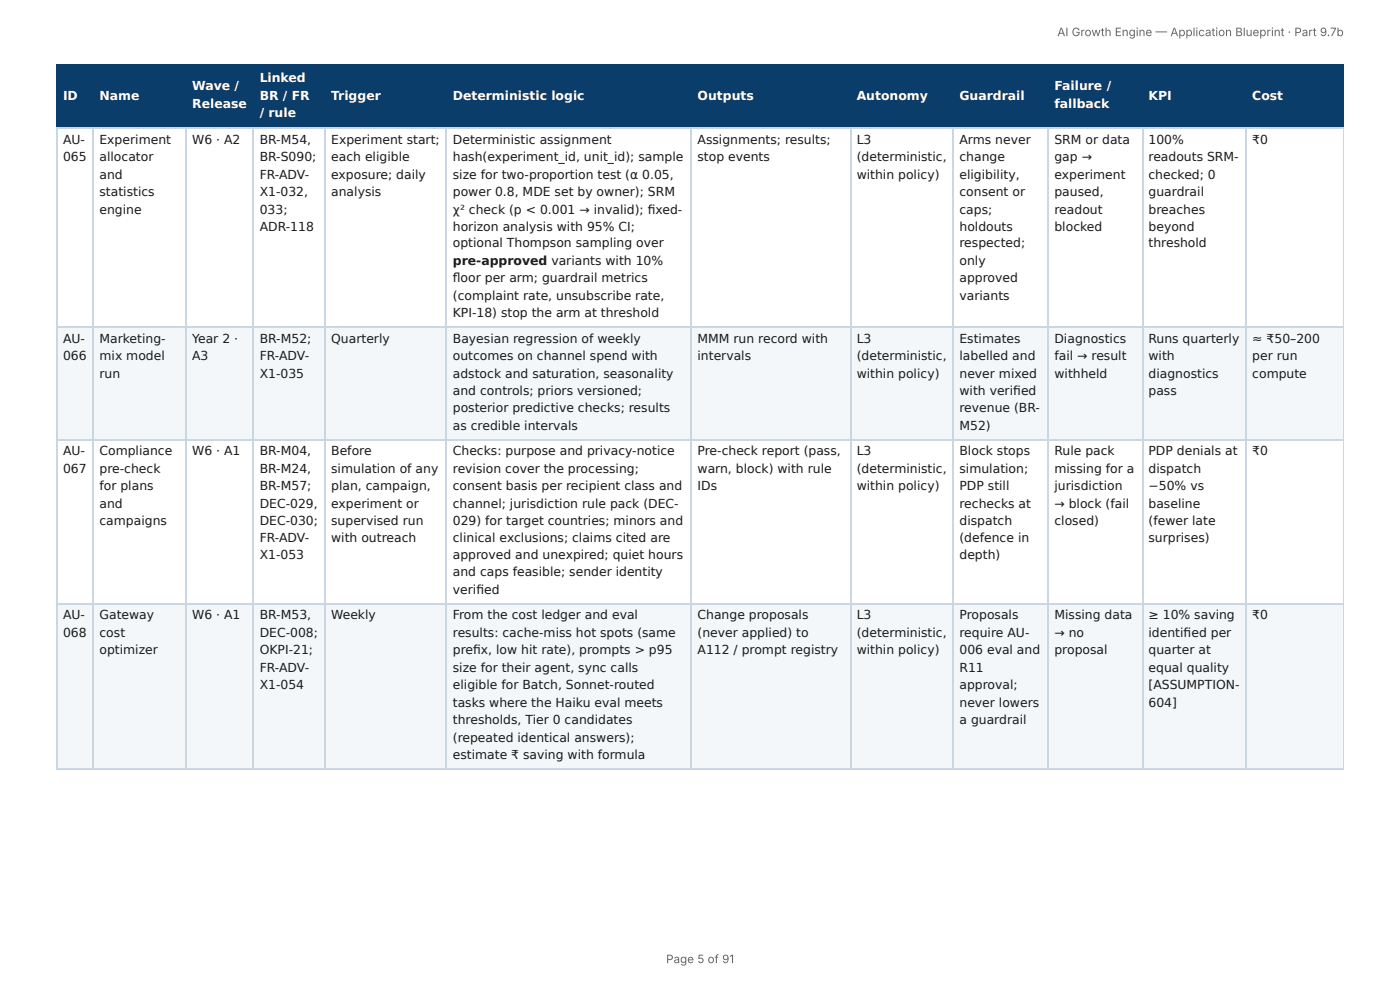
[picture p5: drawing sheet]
<svg xmlns="http://www.w3.org/2000/svg" width="297mm" height="210mm" viewBox="0 0 297 210" stroke-linecap="round" stroke-linejoin="round" font-family="sans-serif">
<defs><g id="words">
<g font-size="2.6" fill="#fff">
<text x="55.2" y="17.5">Linked</text>
<text x="13.4" y="21.2">ID</text>
<text x="21.1" y="21.2">Name</text>
<text x="40.8" y="19.2">Wave /</text>
<text x="40.8" y="22.9">Release</text>
<text x="55.2" y="21.2">BR / FR</text>
<text x="70.3" y="21.2">Trigger</text>
<text x="96.2" y="21.2">Deterministic logic</text>
<text x="148.2" y="21.2">Outputs</text>
<text x="182" y="21.2">Autonomy</text>
<text x="203.8" y="21.2">Guardrail</text>
<text x="224" y="19.2">Failure /</text>
<text x="224" y="22.9">fallback</text>
<text x="243.9" y="21.2">KPI</text>
<text x="266" y="21.2">Cost</text>
<text x="55.2" y="24.9">/ rule</text>
</g>
<g font-size="2.6" fill="#1a1a1a">
<text x="13.4" y="30.5">AU-</text>
<text x="13.4" y="34.3">065</text>
<text x="21.1" y="30.5">Experiment</text>
<text x="21.1" y="34.3">allocator</text>
<text x="40.8" y="30.5">W6 · A2</text>
<text x="55.2" y="30.5">BR-M54,</text>
<text x="55.2" y="34.3">BR-S090;</text>
<text x="70.3" y="30.5">Experiment start;</text>
<text x="70.3" y="34.3">each eligible</text>
<text x="96.2" y="30.5">Deterministic assignment</text>
<text x="96.2" y="34.3">hash(experiment_id, unit_id); sample</text>
<text x="148.2" y="30.5">Assignments; results;</text>
<text x="148.2" y="34.3">stop events</text>
<text x="182" y="30.5">L3</text>
<text x="182" y="34.3">(deterministic,</text>
<text x="203.8" y="30.5">Arms never</text>
<text x="203.8" y="34.3">change</text>
<text x="224" y="30.5">SRM or data</text>
<text x="224" y="34.3">gap →</text>
<text x="243.9" y="30.5">100%</text>
<text x="243.9" y="34.3">readouts SRM-</text>
<text x="266" y="30.5">₹0</text>
<text x="21.1" y="38">and</text>
<text x="21.1" y="41.7">statistics</text>
<text x="55.2" y="38">FR-ADV-</text>
<text x="55.2" y="41.7">X1-032,</text>
<text x="70.3" y="38">exposure; daily</text>
<text x="70.3" y="41.7">analysis</text>
<text x="96.2" y="38">size for two-proportion test (α 0.05,</text>
<text x="96.2" y="41.7">power 0.8, MDE set by owner); SRM</text>
<text x="182" y="38">within policy)</text>
<text x="203.8" y="38">eligibility,</text>
<text x="203.8" y="41.7">consent or</text>
<text x="224" y="38">experiment</text>
<text x="224" y="41.7">paused,</text>
<text x="243.9" y="38">checked; 0</text>
<text x="243.9" y="41.7">guardrail</text>
<text x="21.1" y="45.4">engine</text>
<text x="55.2" y="45.4">033;</text>
<text x="96.2" y="45.4">χ² check (p &lt; 0.001 → invalid); fi xed-</text>
<text x="203.8" y="45.4">caps;</text>
<text x="224" y="45.4">readout</text>
<text x="243.9" y="45.4">breaches</text>
<text x="55.2" y="49.1">ADR-118</text>
<text x="96.2" y="49.1">horizon analysis with 95% CI;</text>
<text x="96.2" y="52.5">optional Thompson sampling over</text>
<text x="203.8" y="49.1">holdouts</text>
<text x="203.8" y="52.5">respected;</text>
<text x="224" y="49.1">blocked</text>
<text x="243.9" y="49.1">beyond</text>
<text x="243.9" y="52.5">threshold</text>
<text x="96.2" y="56.2">pre-approved variants with 10%</text>
<text x="96.2" y="59.9">fl oor per arm; guardrail metrics</text>
<text x="203.8" y="56.2">only</text>
<text x="203.8" y="59.9">approved</text>
<text x="96.2" y="63.6">(complaint rate, unsubscribe rate,</text>
<text x="203.8" y="63.6">variants</text>
<text x="96.2" y="67.3">KPI-18) stop the arm at threshold</text>
<text x="13.4" y="72.8">AU-</text>
<text x="13.4" y="76.5">066</text>
<text x="21.1" y="72.8">Marketing-</text>
<text x="21.1" y="76.5">mix model</text>
<text x="40.8" y="72.8">Year 2 ·</text>
<text x="40.8" y="76.5">A3</text>
<text x="55.2" y="72.8">BR-M52;</text>
<text x="55.2" y="76.5">FR-ADV-</text>
<text x="70.3" y="72.8">Quarterly</text>
<text x="96.2" y="72.8">Bayesian regression of weekly</text>
<text x="96.2" y="76.5">outcomes on channel spend with</text>
<text x="148.2" y="72.8">MMM run record with</text>
<text x="148.2" y="76.5">intervals</text>
<text x="182" y="72.8">L3</text>
<text x="182" y="76.5">(deterministic,</text>
<text x="203.8" y="72.8">Estimates</text>
<text x="203.8" y="76.5">labelled and</text>
<text x="224" y="72.8">Diagnostics</text>
<text x="224" y="76.5">fail → result</text>
<text x="243.9" y="72.8">Runs quarterly</text>
<text x="243.9" y="76.5">with</text>
<text x="266" y="72.8">≈ ₹50–200</text>
<text x="266" y="76.5">per run</text>
<text x="21.1" y="80.2">run</text>
<text x="55.2" y="80.2">X1-035</text>
<text x="96.2" y="80.2">adstock and saturation, seasonality</text>
<text x="96.2" y="83.9">and controls; priors versioned;</text>
<text x="182" y="80.2">within policy)</text>
<text x="203.8" y="80.2">never mixed</text>
<text x="203.8" y="83.9">with verifi ed</text>
<text x="224" y="80.2">withheld</text>
<text x="243.9" y="80.2">diagnostics</text>
<text x="243.9" y="83.9">pass</text>
<text x="266" y="80.2">compute</text>
<text x="96.2" y="87.6">posterior predictive checks; results</text>
<text x="203.8" y="87.6">revenue (BR-</text>
<text x="96.2" y="91.3">as credible intervals</text>
<text x="203.8" y="91.3">M52)</text>
<text x="13.4" y="96.7">AU-</text>
<text x="13.4" y="100.4">067</text>
<text x="21.1" y="96.7">Compliance</text>
<text x="21.1" y="100.4">pre-check</text>
<text x="40.8" y="96.7">W6 · A1</text>
<text x="55.2" y="96.7">BR-M04,</text>
<text x="55.2" y="100.4">BR-M24,</text>
<text x="70.3" y="96.7">Before</text>
<text x="70.3" y="100.4">simulation of any</text>
<text x="96.2" y="96.7">Checks: purpose and privacy-notice</text>
<text x="96.2" y="100.4">revision cover the processing;</text>
<text x="148.2" y="96.7">Pre-check report (pass,</text>
<text x="148.2" y="100.4">warn, block) with rule</text>
<text x="182" y="96.7">L3</text>
<text x="182" y="100.4">(deterministic,</text>
<text x="203.8" y="96.7">Block stops</text>
<text x="203.8" y="100.4">simulation;</text>
<text x="224" y="96.7">Rule pack</text>
<text x="224" y="100.4">missing for a</text>
<text x="243.9" y="96.7">PDP denials at</text>
<text x="243.9" y="100.4">dispatch</text>
<text x="266" y="96.7">₹0</text>
<text x="21.1" y="104.1">for plans</text>
<text x="21.1" y="107.8">and</text>
<text x="55.2" y="104.1">BR-M57;</text>
<text x="55.2" y="107.8">DEC-029,</text>
<text x="70.3" y="104.1">plan, campaign,</text>
<text x="70.3" y="107.8">experiment or</text>
<text x="96.2" y="104.1">consent basis per recipient class and</text>
<text x="96.2" y="107.8">channel; jurisdiction rule pack (DEC-</text>
<text x="148.2" y="104.1">IDs</text>
<text x="182" y="104.1">within policy)</text>
<text x="203.8" y="104.1">PDP still</text>
<text x="203.8" y="107.8">rechecks at</text>
<text x="224" y="104.1">jurisdiction</text>
<text x="224" y="107.8">→ block (fail</text>
<text x="243.9" y="104.1">−50% vs</text>
<text x="243.9" y="107.8">baseline</text>
<text x="21.1" y="111.5">campaigns</text>
<text x="55.2" y="111.5">DEC-030;</text>
<text x="70.3" y="111.5">supervised run</text>
<text x="96.2" y="111.5">029) for target countries; minors and</text>
<text x="203.8" y="111.5">dispatch</text>
<text x="224" y="111.5">closed)</text>
<text x="243.9" y="111.5">(fewer late</text>
<text x="55.2" y="115">FR-ADV-</text>
<text x="55.2" y="118.7">X1-053</text>
<text x="70.3" y="115">with outreach</text>
<text x="96.2" y="115">clinical exclusions; claims cited are</text>
<text x="96.2" y="118.7">approved and unexpired; quiet hours</text>
<text x="203.8" y="115">(defence in</text>
<text x="203.8" y="118.7">depth)</text>
<text x="243.9" y="115">surprises)</text>
<text x="96.2" y="122.4">and caps feasible; sender identity</text>
<text x="13.4" y="131.5">AU-</text>
<text x="21.1" y="131.5">Gateway</text>
<text x="40.8" y="131.5">W6 · A1</text>
<text x="55.2" y="131.5">BR-M53,</text>
<text x="70.3" y="131.5">Weekly</text>
<text x="96.2" y="126.1">verifi ed</text>
<text x="96.2" y="131.5">From the cost ledger and eval</text>
<text x="148.2" y="131.5">Change proposals</text>
<text x="182" y="131.5">L3</text>
<text x="203.8" y="131.5">Proposals</text>
<text x="224" y="131.5">Missing data</text>
<text x="243.9" y="131.5">≥ 10% saving</text>
<text x="266" y="131.5">₹0</text>
<text x="13.4" y="135.2">068</text>
<text x="21.1" y="135.2">cost</text>
<text x="55.2" y="135.2">DEC-008;</text>
<text x="96.2" y="135.2">results: cache-miss hot spots (same</text>
<text x="148.2" y="135.2">(never applied) to</text>
<text x="182" y="135.2">(deterministic,</text>
<text x="203.8" y="135.2">require AU-</text>
<text x="224" y="135.2">→ no</text>
<text x="243.9" y="135.2">identifi ed per</text>
<text x="21.1" y="139">optimizer</text>
<text x="55.2" y="139">OKPI-21;</text>
<text x="55.2" y="142.7">FR-ADV-</text>
<text x="96.2" y="139">prefi x, low hit rate), prompts &gt; p95</text>
<text x="96.2" y="142.7">size for their agent, sync calls</text>
<text x="148.2" y="139">A112 / prompt registry</text>
<text x="182" y="139">within policy)</text>
<text x="203.8" y="139">006 eval and</text>
<text x="203.8" y="142.7">R11</text>
<text x="224" y="139">proposal</text>
<text x="243.9" y="139">quarter at</text>
<text x="243.9" y="142.7">equal quality</text>
<text x="55.2" y="146.4">X1-054</text>
<text x="96.2" y="146.4">eligible for Batch, Sonnet-routed</text>
<text x="203.8" y="146.4">approval;</text>
<text x="243.9" y="146.4">[ASSUMPTION-</text>
<text x="96.2" y="150.1">tasks where the Haiku eval meets</text>
<text x="96.2" y="153.8">thresholds, Tier 0 candidates</text>
<text x="203.8" y="150.1">never lowers</text>
<text x="203.8" y="153.8">a guardrail</text>
<text x="243.9" y="150.1">604]</text>
<text x="96.2" y="157.5">(repeated identical answers);</text>
<text x="96.2" y="161.2">estimate ₹ saving with formula</text>
</g>
<g font-size="2.5" fill="#666">
<text x="224.6" y="7.7">AI Growth Engine — Application Blueprint · Part 9.7b</text>
<text x="141.5" y="204.5">Page 5 of 91</text>
</g>
</g></defs>
<g fill="#0b3d6b">
<path d="M12.2 14h7.6v13.1h-7.6z"/>
<path d="M19.8 14h19.8v13.1h-19.8z"/>
<path d="M39.6 14h14.3v13.1h-14.3z"/>
<path d="M53.9 14h15v13.1h-15z"/>
<path d="M68.9 14h26v13.1h-26z"/>
<path d="M94.9 14h51.8v13.1h-51.8z"/>
<path d="M146.7 14h33.9v13.1h-33.9z"/>
<path d="M180.6 14h21.9v13.1h-21.9z"/>
<path d="M202.5 14h20v13.1h-20z"/>
<path d="M222.5 14h20v13.1h-20z"/>
<path d="M242.5 14h22v13.1h-22z"/>
<path d="M264.5 14h20.9v13.1h-20.9z"/>
</g>
<g fill="#f4f7fa">
<path d="M12.2 69.6h7.6v23.7h-7.6z"/>
<path d="M19.8 69.6h19.8v23.7h-19.8z"/>
<path d="M39.6 69.6h14.3v23.7h-14.3z"/>
<path d="M53.9 69.6h15v23.7h-15z"/>
<path d="M68.9 69.6h26v23.7h-26z"/>
<path d="M94.9 69.6h51.8v23.7h-51.8z"/>
<path d="M146.7 69.6h33.9v23.7h-33.9z"/>
<path d="M180.6 69.6h21.9v23.7h-21.9z"/>
<path d="M202.5 69.6h20v23.7h-20z"/>
<path d="M222.5 69.6h20v23.7h-20z"/>
<path d="M242.5 69.6h22v23.7h-22z"/>
<path d="M264.5 69.6h20.9v23.7h-20.9z"/>
<path d="M12.2 128.3h7.6v34.8h-7.6z"/>
<path d="M19.8 128.3h19.8v34.8h-19.8z"/>
<path d="M39.6 128.3h14.3v34.8h-14.3z"/>
<path d="M53.9 128.3h15v34.8h-15z"/>
<path d="M68.9 128.3h26v34.8h-26z"/>
<path d="M94.9 128.3h51.8v34.8h-51.8z"/>
<path d="M146.7 128.3h33.9v34.8h-33.9z"/>
<path d="M180.6 128.3h21.9v34.8h-21.9z"/>
<path d="M202.5 128.3h20v34.8h-20z"/>
<path d="M222.5 128.3h20v34.8h-20z"/>
<path d="M242.5 128.3h22v34.8h-22z"/>
<path d="M264.5 128.3h20.9v34.8h-20.9z"/>
</g>
<g fill="none" stroke="#0b3d6b" stroke-width=".25">
<path d="M11.9 13.9h273.5M12 13.8v13.5M19.7 13.8v13.5M39.4 13.8v13.5M53.8 13.8v13.5M69.1 13.8v13.5M94.8 13.8v13.5M146.9 13.8v13.5M180.7 13.8v13.5M202.4 13.8v13.5M222.7 13.8v13.5M242.7 13.8v13.5"/>
<path d="M264.6 13.8v13.5M11.9 27.2h273.5"/>
</g>
<path d="M285.3 13.8v13.5" fill="none" stroke="#0b3d6b" stroke-width=".21"/>
<g fill="none" stroke="#c9d6e3" stroke-width=".25">
<path d="M11.9 27.2h273.5M12 27.3v135.8M19.7 27.3v135.8M39.4 27.3v135.8M53.8 27.3v135.8M69.1 27.3v135.8M94.8 27.3v135.8M146.9 27.3v135.8M180.7 27.3v135.8M202.4 27.3v135.8M222.7 27.3v135.8M242.7 27.3v135.8"/>
<path d="M264.6 27.3v135.8M11.9 69.4h273.5M11.9 93.4h273.5M11.9 128.2h273.5M11.9 163.3h273.5"/>
</g>
<path d="M285.3 27.3v135.8" fill="none" stroke="#c9d6e3" stroke-width=".21"/>
<use href="#words"/>
</svg>
